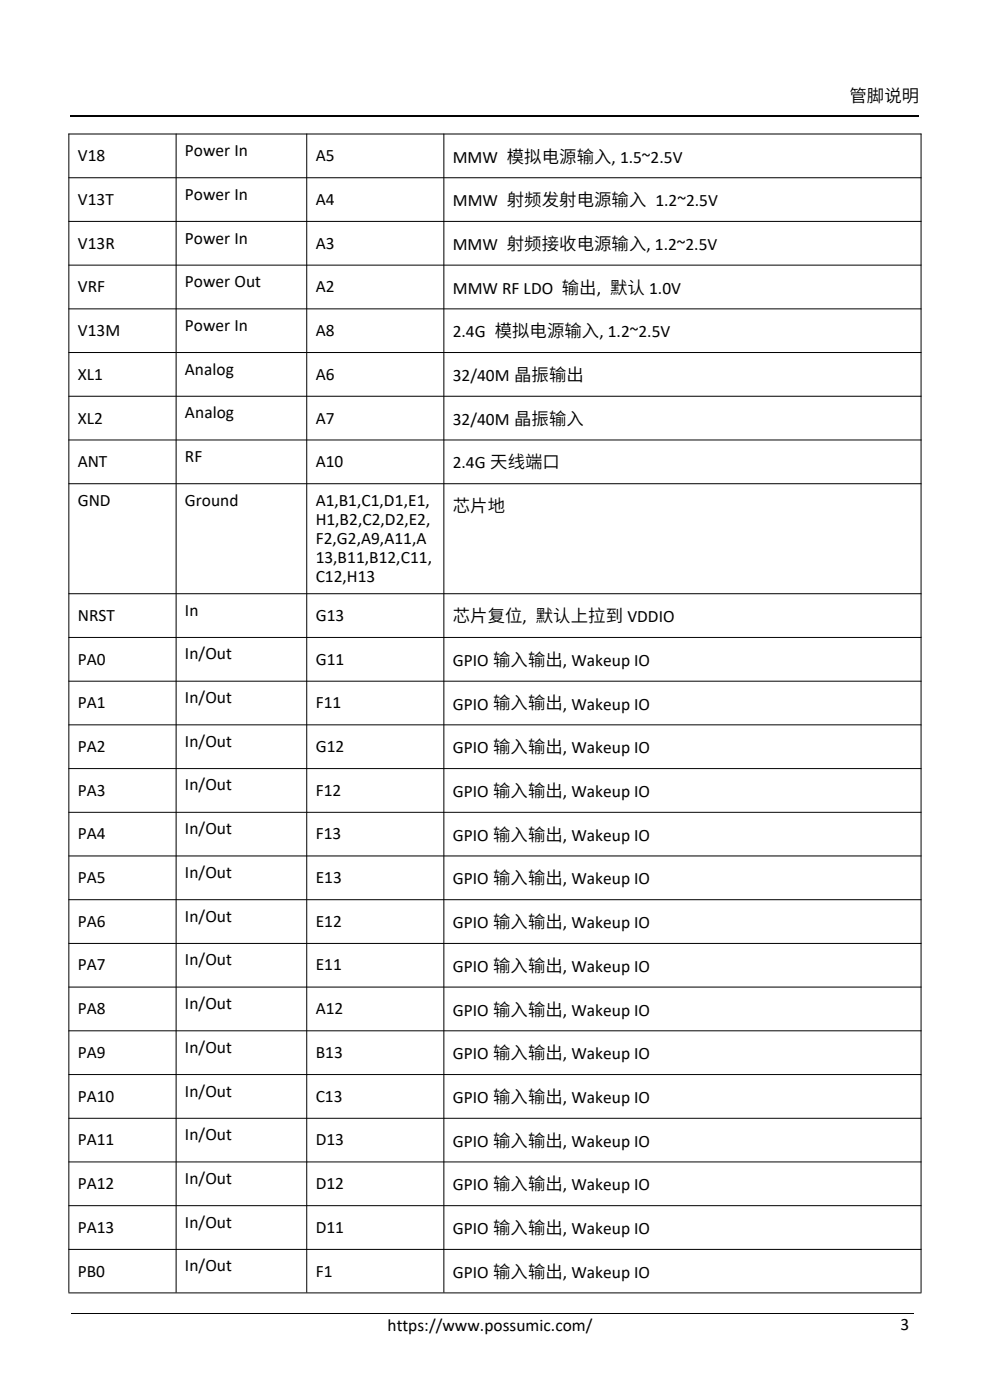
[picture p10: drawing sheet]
<svg xmlns="http://www.w3.org/2000/svg" width="210mm" height="297mm" viewBox="0 0 210 297" stroke-linecap="round" stroke-linejoin="round" font-family="sans-serif">
<defs><g id="words">
<g font-size="3.7">
<text x="180.2" y="21.6">管脚说明</text>
<text x="16.5" y="34.2">V18</text>
<text x="39.2" y="33.1">Power In</text>
<text x="67" y="34.2">A5</text>
<text x="96.1" y="34.5">MMW 模拟电源输入, 1.5~2.5V</text>
<text x="16.5" y="43.5">V13T</text>
<text x="39.2" y="42.4">Power In</text>
<text x="67" y="43.5">A4</text>
<text x="96.1" y="43.7">MMW 射频发射电源输入 1.2~2.5V</text>
<text x="16.5" y="52.7">V13R</text>
<text x="39.2" y="51.7">Power In</text>
<text x="67" y="52.7">A3</text>
<text x="96.1" y="53">MMW 射频接收电源输入, 1.2~2.5V</text>
<text x="16.5" y="62">VRF</text>
<text x="39.2" y="60.9">Power Out</text>
<text x="67" y="62">A2</text>
<text x="96.1" y="62.3">MMW RF LDO 输出, 默认 1.0V</text>
<text x="16.5" y="71.3">V13M</text>
<text x="39.2" y="70.2">Power In</text>
<text x="67" y="71.3">A8</text>
<text x="96.1" y="71.6">2.4G 模拟电源输入, 1.2~2.5V</text>
<text x="16.5" y="80.5">XL1</text>
<text x="39.2" y="79.5">Analog</text>
<text x="67" y="80.5">A6</text>
<text x="96.1" y="80.8">32/40M 晶振输出</text>
<text x="16.5" y="89.8">XL2</text>
<text x="39.2" y="88.7">Analog</text>
<text x="67" y="89.8">A7</text>
<text x="96.1" y="90.1">32/40M 晶振输入</text>
<text x="16.5" y="99.1">ANT</text>
<text x="39.2" y="98">RF</text>
<text x="67" y="99.1">A10</text>
<text x="96.1" y="99.4">2.4G 天线端口</text>
<text x="16.5" y="107.3">GND</text>
<text x="39.2" y="107.3">Ground</text>
<text x="67" y="107.3">A1,B1,C1,D1,E1,</text>
<text x="67" y="111.4">H1,B2,C2,D2,E2,</text>
<text x="96.1" y="108.6">芯片地</text>
<text x="67" y="115.4">F2,G2,A9,A11,A</text>
<text x="67" y="119.5">13,B11,B12,C11,</text>
<text x="67" y="123.5">C12,H13</text>
<text x="16.5" y="131.7">NRST</text>
<text x="39.2" y="130.6">In</text>
<text x="67" y="131.7">G13</text>
<text x="96.1" y="132">芯片复位, 默认上拉到 VDDIO</text>
<text x="16.5" y="141">PA0</text>
<text x="39.2" y="139.9">In/Out</text>
<text x="67" y="141">G11</text>
<text x="96.1" y="141.3">GPIO 输入输出, Wakeup IO</text>
<text x="39.2" y="149.2">In/Out</text>
<text x="16.5" y="150.3">PA1</text>
<text x="67" y="150.3">F11</text>
<text x="96.1" y="150.6">GPIO 输入输出, Wakeup IO</text>
<text x="16.5" y="159.5">PA2</text>
<text x="39.2" y="158.4">In/Out</text>
<text x="67" y="159.5">G12</text>
<text x="96.1" y="159.8">GPIO 输入输出, Wakeup IO</text>
<text x="39.2" y="167.7">In/Out</text>
<text x="16.5" y="168.8">PA3</text>
<text x="67" y="168.8">F12</text>
<text x="96.1" y="169.1">GPIO 输入输出, Wakeup IO</text>
<text x="16.5" y="178.1">PA4</text>
<text x="39.2" y="177">In/Out</text>
<text x="67" y="178.1">F13</text>
<text x="96.1" y="178.4">GPIO 输入输出, Wakeup IO</text>
<text x="16.5" y="187.3">PA5</text>
<text x="39.2" y="186.3">In/Out</text>
<text x="67" y="187.3">E13</text>
<text x="96.1" y="187.6">GPIO 输入输出, Wakeup IO</text>
<text x="16.5" y="196.7">PA6</text>
<text x="39.2" y="195.6">In/Out</text>
<text x="67" y="196.7">E12</text>
<text x="96.1" y="196.9">GPIO 输入输出, Wakeup IO</text>
<text x="16.5" y="205.9">PA7</text>
<text x="39.2" y="204.8">In/Out</text>
<text x="67" y="205.9">E11</text>
<text x="96.1" y="206.2">GPIO 输入输出, Wakeup IO</text>
<text x="16.5" y="215.2">PA8</text>
<text x="39.2" y="214.1">In/Out</text>
<text x="67" y="215.2">A12</text>
<text x="96.1" y="215.5">GPIO 输入输出, Wakeup IO</text>
<text x="16.5" y="224.5">PA9</text>
<text x="39.2" y="223.4">In/Out</text>
<text x="67" y="224.5">B13</text>
<text x="96.1" y="224.7">GPIO 输入输出, Wakeup IO</text>
<text x="16.5" y="233.7">PA10</text>
<text x="39.2" y="232.6">In/Out</text>
<text x="67" y="233.7">C13</text>
<text x="96.1" y="234">GPIO 输入输出, Wakeup IO</text>
<text x="16.5" y="243">PA11</text>
<text x="39.2" y="241.9">In/Out</text>
<text x="67" y="243">D13</text>
<text x="96.1" y="243.3">GPIO 输入输出, Wakeup IO</text>
<text x="39.2" y="251.2">In/Out</text>
<text x="16.5" y="252.3">PA12</text>
<text x="67" y="252.3">D12</text>
<text x="96.1" y="252.5">GPIO 输入输出, Wakeup IO</text>
<text x="16.5" y="261.5">PA13</text>
<text x="39.2" y="260.5">In/Out</text>
<text x="67" y="261.5">D11</text>
<text x="96.1" y="261.8">GPIO 输入输出, Wakeup IO</text>
<text x="39.2" y="269.7">In/Out</text>
<text x="16.5" y="270.8">PB0</text>
<text x="67" y="270.8">F1</text>
<text x="96.1" y="271.1">GPIO 输入输出, Wakeup IO</text>
<text x="82.2" y="282.3">https://www.possumic.com/</text>
<text x="191" y="282.3">3</text>
</g>
</g></defs>
<path d="M15 24.7h180" fill="none" stroke="#000" stroke-width=".25"/>
<g fill="none" stroke="#000" stroke-width=".21">
<path d="M14.5 28.4h181M14.5 37.7h181M14.6 28.3v245.9M37.4 28.3v245.9M65.1 28.3v245.9M94.2 28.3v245.9M195.4 28.3v245.9M14.5 47h181M14.5 56.2h181M14.5 65.5h181M14.5 74.8h181M14.5 84.1h181"/>
<path d="M14.5 93.3h181M14.5 102.6h181M14.5 126h181M14.5 135.2h181M14.5 144.5h181M14.5 153.8h181M14.5 163.1h181M14.5 172.3h181M14.5 181.6h181M14.5 190.9h181M14.5 200.1h181M14.5 209.4h181"/>
<path d="M14.5 218.7h181M14.5 228h181M14.5 237.2h181M14.5 246.5h181M14.5 255.8h181M14.5 265.1h181M14.5 274.3h181M15.1 278.7h178.7"/>
</g>
<use href="#words"/>
</svg>
